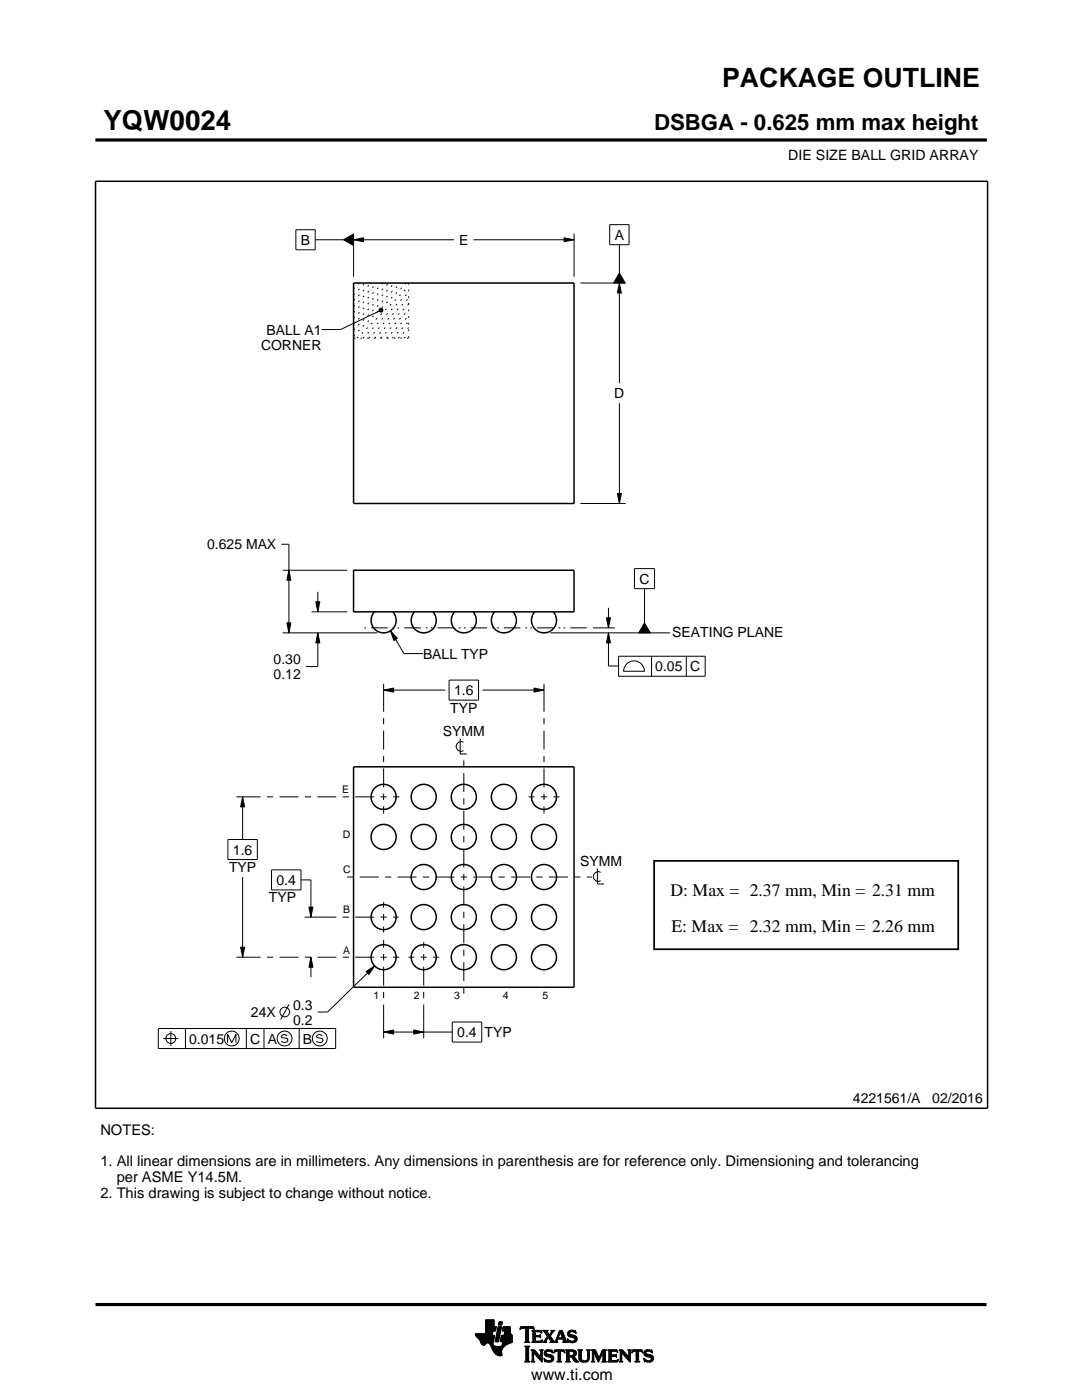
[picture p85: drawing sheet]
<svg xmlns="http://www.w3.org/2000/svg" width="216mm" height="279mm" viewBox="0 0 216 279" stroke-linecap="round" stroke-linejoin="round" font-family="sans-serif">
<defs><g id="words">
<text font-size="5.5" x="20.6" y="26">YQW0024</text>
<text font-size="5.3" x="144.1" y="17.4">PACKAGE OUTLINE</text>
<text font-size="4.4" x="130.5" y="26">DSBGA - 0.625 mm max height</text>
<g font-size="3.5">
<text x="133.8" y="178.9">D: Max = 2.37 mm, Min = 2.31 mm</text>
<text x="134" y="185.9">E: Max = 2.32 mm, Min = 2.26 mm</text>
</g>
<text font-size="3.2" x="106" y="275.3">www.ti.com</text>
<g font-size="2.9">
<text x="20" y="226.5">NOTES:</text>
<text x="20" y="232.8">1. All linear dimensions are in millimeters. Any dimensions in parenthesis are for reference only. Dimensioning and tolerancing</text>
<text x="20" y="239.1">2. This drawing is subject to change without notice.</text>
<text x="23.3" y="235.9">per ASME Y14.5M.</text>
</g>
<g font-size="2.8">
<text x="157.3" y="32">DIE SIZE BALL GRID ARRAY</text>
<text x="122.7" y="47.8">A</text>
<text x="60" y="48.9">B</text>
<text x="91.6" y="48.9">E</text>
<text x="52.1" y="69.8">CORNER</text>
<text x="53.2" y="66.8">BALL A1</text>
<text x="122.6" y="79.5">D</text>
<text x="41.3" y="109.6">0.625 MAX</text>
<text x="127.6" y="116.5">C</text>
<text x="84.4" y="131.4">BALL TYP</text>
<text x="134.1" y="127.2">SEATING PLANE</text>
<text x="54.6" y="132.5">0.30</text>
<text x="54.6" y="135.5">0.12</text>
<text x="130.8" y="134">0.05 C</text>
<text x="89.8" y="142.2">TYP</text>
<text x="90.6" y="138.7">1.6</text>
<text x="88.4" y="147">SYMM</text>
<text x="46.5" y="170.5">1.6</text>
<text x="115.8" y="172.9">SYMM</text>
<text x="45.7" y="174">TYP</text>
<text x="55.2" y="176.6">0.4</text>
<text x="53.6" y="180.1">TYP</text>
<text x="50.1" y="203">24X</text>
<text x="58.5" y="201.5">0.3</text>
<text x="37.8" y="208.3">0.015</text>
<text x="49.9" y="208.3">C A</text>
<text x="58.5" y="204.5">0.2</text>
<text x="60.4" y="208.3">B</text>
<text x="91.2" y="207">0.4 TYP</text>
<text x="170.2" y="220.2">4221561/A</text>
<text x="186" y="220.2">02/2016</text>
</g>
<g font-size="2.1">
<text x="68.3" y="158.3">E</text>
<text x="68.4" y="167.3">D</text>
<text x="68.4" y="174.3">C</text>
<text x="68.5" y="182.3">B</text>
<text x="68.5" y="190.3">A</text>
<text x="74.5" y="199.4">1</text>
<text x="82.6" y="199.4">2</text>
<text x="90.6" y="199.3">3</text>
<text x="100.4" y="199.3">4</text>
<text x="108.2" y="199.3">5</text>
</g>
<text font-size=".3" x="102.1" y="28">SCALE 6.000</text>
</g></defs>
<g fill="#000">
<path d="M68.5 47.9l2-1.2v2.3zM70.5 47.9l2-.4v.8zM112.5 47.5l2 .4-2 .4zM123.6 56.5l.4 2h-.8zM123.6 54.5l1.1 2h-2.3zM75.7 61.7l.2-.2 .4 .1 .1 .3-.1 .3-.4 .1-.2-.2zM57.6 113.8l.4 2h-.8zM123.2 98.5h.8l-.4 2zM57.2 124.3h.8l-.4 2zM63 120.1h.8l-.4 2zM63.4 126.3l.4 2h-.8zM76.5 137.7l2-.4v.8z"/>
<path d="M77.9 125.9l1.4 1.5-.7 .4zM106.5 137.3l2 .4-2 .4zM121 123.3h.8l-.4 2zM121.4 126.3l.4 2h-.8zM128.6 124.3l1.2 2h-2.3zM48.4 159l.4 2h-.8zM48 189h.8l-.4 2zM62 191l.4 2h-.8zM61.6 181h.8l-.4 2zM73.1 193.9l1.7-1.1-1.2 1.7zM76.5 206l2-.4v.8zM82.5 205.6l2 .4-2 .4z"/>
</g>
<g fill="none" stroke="#000" stroke-width=".2">
<path d="M19.1 27.9h177.7M196.8 27.7v.5M59 45.8l3.9 .1v4h-3.9zM62.9 47.9h5.6M68.5 47.9l2-1.2v2.3zM70.5 47.9l2-.4v.8zM70.5 46.6v8.6M70.5 47.9h20.1M94.5 47.9h20M112.5 47.5l2 .4-2 .4zM114.5 46.6v8.6M115.8 56.5h9"/>
<path d="M121.7 44.8h3.8v4h-3.8zM123.6 56.5l.4 2h-.8zM123.6 48.8v5.7M123.6 56.5v20M123.6 54.5l1.1 2h-2.3zM75.7 62.1l-7.7 3.7h-3.8M75.7 61.7l.2-.2 .4 .1 .1 .3-.1 .3-.4 .1-.2-.2zM123.2 98.5h.8l-.4 2zM123.6 80.5v20M56.1 108.6h1.5v17.7M56.4 113.8h12.9M57.6 113.8l.4 2h-.8z"/>
<path d="M63.4 118.1v4M115.8 100.5h9M126.6 113.5h4v4h-4zM128.6 117.5v6.8M56.4 126.3h18.9M57.2 124.3h.8l-.4 2zM62.2 122.1h7.1M63 120.1h.8l-.4 2zM63.4 126.3l.4 2h-.8zM63.4 126.3v6.7h-2.4M76.5 137.7l2-.4v.8zM76.5 136.5v4.6"/>
<path d="M76.5 137.7h12.3M77.9 125.9l1.4 1.5-.7 .4zM77.9 125.9l2.7 4.5h3.8M89.6 135.7h5.9v4h-5.9zM96.3 137.7h12.2M106.5 137.3l2 .4-2 .4zM108.5 136.5v4.4M109.8 126.3h23.9M118.3 125.3h4.4M121 123.3h.8l-.4 2zM121.4 126.3l.4 2h-.8zM121.4 126.3v6.6h2"/>
<path d="M121.4 121.3v4M123.4 131h17.3v4h-17.3zM124.8 132.7a2.08 2.08 0 0 1 2.4-.7 2.08 2.08 0 0 1 1.4 2h-4.2l.1-.6zM128.6 124.3l1.2 2h-2.3zM130 131v4M136.9 131v4M47.2 159h4.1M48.4 159l.4 2h-.8zM48.4 159v8.5M91.8 147.4v3.1h1.4M92.5 148.1a.98 .98 0 0 0-1.5 .9 .98 .98 0 0 0 1.5 .8M45.5 167.5h5.9v4h-5.9z"/>
<path d="M48.4 175v16M54.2 173.6h5.9v4h-5.9zM60.1 175.6h1.9v7.4M119.2 173.3v3.1h1.3M119.9 174.1a.98 .98 0 0 0-1.5 .8 .98 .98 0 0 0 1.5 .9M47.2 191h4M48 189h.8l-.4 2zM60.8 183h3.2M61.6 181h.8l-.4 2zM62 191l.4 2h-.8zM62 191v4M73.1 193.9l1.7-1.1-1.2 1.7z"/>
<path d="M74.8 192.8l-9.4 9.2h-2M31.6 205.3h35.4v4h-35.4zM32.6 207.3h3M34.1 205.8v3M37 205.3v4M45.4 208.1v-1.7l.8 1.7 .9-1.7v1.7M49.2 205.3v4M52.7 205.3v4M57.3 206.8l-.5-.4-.5 .2-.2 .3 .2 .2 1 .2 .2 .3-.2 .3-.5 .2-.7-.3M57.7 200.5l-1.7 3M59.7 205.3v4M64.3 206.8l-.5-.4-.5 .2-.2 .3 .2 .2 1 .2 .2 .3-.2 .3-.5 .2-.7-.3"/>
<path d="M76.5 206l2-.4v.8zM76.5 206h13.7M76.5 204.1v3.1M82.5 205.6l2 .4-2 .4zM84.5 204.1v3.1M90.2 204h5.9v4h-5.9zM94.8 266.2h3.5M94.8 266.3h3.5M94.9 266.4h3.3M94.9 266.5h3.8l-.2 1.2M94.9 266.5h3.8M95 266.6h3.7"/>
<path d="M95 266.7h3.7M95.1 266.8h3.6M95.2 266.9h3.4M95.3 267h3.3M95.4 267.1h3.2M95.5 267.2h3.1M95.6 267.3h3M95.7 267.4h2.8M95.7 267.5h2.8M95.7 267.5l.3 .7 .4 .3 .3-.1 .5-.4 .4 .1 .8 1.5M95.8 267.6h2.7M95.8 267.7h2.7"/>
<path d="M95.9 267.8h2.6M95.9 267.9h2.5M95.9 268h2.5M96 268h1.1M96 268.1h1M96.1 268.2h.8M96.1 268.3h.7M96.2 268.4h.6M96.3 268.4h.4M96.9 266.1h1.4M96.9 266h1.4M96.9 265.9h1.4"/>
<path d="M96.9 265.8h1.5M96.9 265.7h1.5M96.9 264.7l2.2 .1-.2 .9h-.5l-.2 .8M96.9 265.6h2M96.9 265.5h2M96.9 265.4h2M96.9 265.3h2.1M96.9 265.2h2.1M96.9 265.1h2.1M96.9 265h2.1M96.9 264.9h2.1M96.9 264.8h2.2"/>
<path d="M96.9 264.6h1.7M96.9 264.5h1.7M96.9 264.4h1.7M96.9 264.3h1.7M96.9 264.2h1.7M96.9 264.1h1.7M96.9 264h1.7M96.9 263.9h1.7M96.9 263.8h1.7M96.9 263.7h1.7M96.9 263.6h1.7M96.9 263.5h1.7"/>
<path d="M96.9 263.4h1.7M97.5 268h.9M97.6 268.1h.8M97.7 268.2h.7M97.7 268.3h.7M97.8 268.4h.6M97.9 268.5h.6M97.9 268.6h.7M98 268.7h1.1M98 268.8h2.6M98 268.8h2.5M98.1 268.9h2.3"/>
<path d="M98.1 269h2.3M98.1 269.1h2.2M98.2 269.2h2.1M98.2 269.2h2M98.2 269.3h2M98.3 269.4h1.9M98.3 269.5h1.8M98.4 269.6h1.7M98.4 269.6l.6 .7 .7 .3 .5-.1-.1-.7M98.4 268v.4l.3 .2 2 .1M98.5 269.7h1.6M98.5 267.7l-.1 .3"/>
<path d="M98.5 269.8h1.6M98.6 269.9h1.5M98.6 264.8v-1.4h-1.7v2.8h-2.1l.2 .5 .7 .8M98.6 270h1.5M98.7 270h1.4M98.8 270.1h1.3M98.8 267.7h.7M98.8 267.6h.7M98.8 267.5h.7M98.9 270.2h1.2M98.9 267.4h.7M98.9 267.3h.7"/>
<path d="M98.9 267.2h.7M98.9 267.1h.7M98.9 267h.7M98.9 270.3h1.3M99 266.9h.6M99 266.9h.7M99 266.8h.7M99 266.7h.7M99 266.6h.7M99 266.5h.7M99.1 270.4h1.1M99.1 266.4h.7"/>
<path d="M99.1 266.3h.7M99.1 266.2h.7M99.1 266.1h.7M99.1 266h.7M99.2 265.9h.7M99.2 265.8h.7M99.2 270.4h1M99.2 265.7h.7M99.2 265.6h.7M99.2 265.5h.7M99.3 265.4h.6M99.3 265.4h.7"/>
<path d="M99.3 265.3h.7M99.3 265.2h.7M99.3 265.1h.7M99.3 265h.7M99.4 270.5h.8M99.4 264.9h.7M99.4 264.8h.7M99.4 264.8h.7l-.6 3h-.7zM99.4 264.5l.2-.7h.7l-.2 .7h-.7M99.5 264.4h.6M99.5 264.3h.7M99.5 264.2h.7"/>
<path d="M99.5 264.1h.7M99.5 264h.7M99.5 263.9h.7M99.6 263.8h.7M99.8 270.6h.1M99.8 267.7h2.4M99.8 267.6h2.4M99.8 267.5h2.4M99.9 267.4h2.3M99.9 267.3h2.3M99.9 267.2h2.3M99.9 267.1h2.3"/>
<path d="M99.9 267h2.3M99.9 266.9h2.3M100 266.9h2.2M100 266.8h2.2M100 266.7h2.2M100 266.6h2.2M100 266.5h2.2M100.1 268.6h.7M100.2 268.5h.7M100.2 268.4h.8M100.2 268.4h.9M100.2 268.3h1"/>
<path d="M100.2 268.2h1.2M100.2 265.6h1.6M100.2 268.1h1.4M100.2 265.5h1.6M100.2 268h1.6M100.3 265.4h1.5M100.3 268h1.7M100.3 267.9h1.9M100.3 265.3h1.5M100.3 267.8h1.9M100.3 265.2h1.5M100.3 265.1h1.5"/>
<path d="M100.3 265h1.5M100.4 264.9h1.4M100.4 264.8h1.4M100.6 266.5l.1-.8h-.5l.2-.9h1.4l.1 1.1 .3 .6v1.4l-1.3 .6M100.6 266.4h1.5M100.6 266.3h1.4M100.6 266.2h1.4M100.6 266.1h1.3M100.7 266h1.2M100.7 265.9h1.2M100.7 265.8h1.1M100.7 265.7h1.1"/>
<path d="M100.9 268.5l-.6 .6-.2 .7M102.2 266.5h-2.2l-.2 1.1 .5 .2-.2 .9M103.7 265.3h.1M103.8 265.2h.2M103.8 265h2.8M103.8 264.9h2.7M103.9 264.8h2.6M104.7 267.8h1M104.7 271.8h1.1M104.7 268.7h1M104.8 267.7h.7M104.8 271.7h.8"/>
<path d="M104.9 265.2h.6M104.9 268.9h.6M104.9 267.6h.6M104.9 267.5l-.2 .3M104.9 267.5h.6M104.9 267.4h.6M104.9 267.3h.6M104.9 267.2h.6M104.9 267.1h.6M104.9 267h.6M104.9 266.8h.6M104.9 266.7h.6"/>
<path d="M104.9 266.6h.6M104.9 266.5h.6M104.9 266.4h.6M104.9 266.3h.6M104.9 266.2h.6M104.9 266.1h.6M104.9 265.9h.6M104.9 265.8h.6M104.9 265.7h.6M104.9 265.6h.6M104.9 265.5h.6M104.9 265.4h.6"/>
<path d="M104.9 265.3h.6M104.9 271.5h.6M104.9 269h.6M104.9 271.4h.6M104.9 271.4v-2.4l-.2-.4h1.1l-.3 .4v2.4M104.9 271.4l-.2 .4h1.1l-.3-.4M104.9 271.3h.6M104.9 271.2h.6M104.9 271.1h.6M104.9 271h.6M104.9 270.9h.6M104.9 270.8h.6"/>
<path d="M104.9 270.6h.6M104.9 270.5h.6M104.9 270.4h.6M104.9 270.3h.6M104.9 270.2h.6M104.9 270.1h.6M104.9 270h.6M104.9 269.9h.6M104.9 269.8h.6M104.9 269.6h.6M104.9 269.5h.6M104.9 269.4h.6"/>
<path d="M104.9 269.3h.6M104.9 269.2h.6M104.9 269.1h.6M105.5 267.5l.2 .3M105.5 267.5v-2.3l.7-.1 .4 .3-.1-.6h-2.6l-.1 .6 .4-.3 .7 .1v2.3M105.7 267.8h-1M105.9 271.8h.8M105.9 269.4h.8M106.1 269.5h.7M106.1 267.8h2M106.1 271.7h.5M106.2 269.6h.7"/>
<path d="M106.2 271.5h.3M106.2 265.6h1.8M106.2 269.8h.8M106.2 271.4h.3M106.2 271.4l-.3 .4h.8l-.2-.4M106.2 271.3h.3M106.2 271.2h.3M106.2 271.1h.3M106.2 271h.3M106.2 270.9h.3M106.2 270.8h.3M106.2 270.6h.3"/>
<path d="M106.2 270.5h.3M106.2 270.4h.3M106.2 270.3h.3M106.2 270.2h.3M106.2 270.1h.3M106.2 270h1M106.2 269.9h.9M106.2 269.8v1.6M106.2 269.8l-.3-.4h.8l1.2 1.4M106.3 267.7h1.8M106.3 265.7h1.8M106.3 267.6h.6"/>
<path d="M106.3 265.8h.6M106.3 267.5l-.2 .3M106.3 267.5h.5M106.3 267.4h.5M106.3 267.3h.5M106.3 267.2h.5M106.3 267.1h.5M106.3 267h.5M106.3 266.8h.5M106.3 266.7h1.6M106.3 266.6h1.6M106.3 266.5h.5"/>
<path d="M106.3 266.4h.5M106.3 266.3h.5M106.3 266.2h.5M106.3 266.1h.5M106.3 265.9h.5M106.4 265.2h.2M106.5 270h.1M106.5 270v1.4M106.5 270l1.6 1.9M106.5 265.3h.1M106.6 270.1h.7M106.7 270.2h.7"/>
<path d="M106.8 270.3h.7M106.8 265.9l.2-.1h.6l.6 .2-.2-.5h-1.9l.2 .3v1.7M106.8 265.9v.6h.8l.3-.2v.7M106.9 270.4h.7M107 270.5h.7M107.1 270.6h.7M107.2 270.8h1M107.3 270.9h.9M107.4 271h.8M107.5 271.1h.7M107.6 271.2h.6M107.6 266.5h.3"/>
<path d="M107.7 271.3h.5M107.7 269.4h.7M107.7 266.8h.2M107.7 267.6h.5M107.8 266.4h.1M107.8 271.4h.4M107.8 267h.1M107.8 265.8h.3M107.8 269.5h.5M107.9 271.5h.3M107.9 269.6h.3M107.9 267l-.3-.2h-.8l.1 .8h.9l.5-.2"/>
<path d="M107.9 269.8h.3M107.9 270.6h.3M107.9 270.5h.3M107.9 270.4h.3M107.9 270.3h.3M107.9 270.2h.3M107.9 270.1h.3M107.9 270h.3M107.9 269.9h.3M107.9 269.8v1M107.9 269.8l-.2-.4h.7l-.2 .4M108 271.7h.2"/>
<path d="M108 265.9h.1M108 267.5h.2M108.1 271.8h.1M108.1 266.1h.1M108.2 267.4h.1M108.2 269.8l-.1 2.1M108.2 267.8h.9M108.3 267.4l-.2 .5-2-.1M108.3 265.6h1M108.5 267.7h.5M108.5 271.1h.1M108.5 265.7h.7"/>
<path d="M108.5 271.2h.2M108.6 271.3h.2M108.6 270.1l.2 .5 1.1 .3 .1 .3-.1 .3h-.5l-.9-.4M108.6 270.1h.4M108.6 270h.4M108.6 270.2h.6M108.6 267.6h.4M108.6 271.4h.4M108.6 269.9h.4M108.6 270.3h1M108.6 265.8h.7M108.6 271.5h.8"/>
<path d="M108.6 269.8h.5M108.7 271.7h1.5M108.7 270.4h1.3M108.7 267.5h.3M108.7 271.8h.1M108.7 265.9h.6M108.7 269.6h1.5M108.8 267.4h.3M108.8 270.5h1.5M108.8 266.1h.6M108.8 269.5h1.4M108.8 267.3h.4"/>
<path d="M108.9 266.2h.6M108.9 267.2h.4M108.9 266.3h.6M108.9 270.6h1.5M109 267.1h.3M109 270l.1 .2 1.2 .3 .2 .6M109 270l.1-.3h.4l.8 .3-.1-.6-.2 .1-.6-.1-.6 .2-.2 .5M109 266.4h1M109.1 271.8h.9M109.1 269.4h.7M109.1 267h.9M109.1 266.5h.8"/>
<path d="M109.1 267.8h-.9M109.2 266.8h.8M109.2 266.6h.6M109.2 266.7h.7M109.2 266.7l-.6 .9-.4 .2M109.3 270.8h1.1M109.5 267.1h.6M109.6 267.2h.6M109.7 271.5h.7M109.7 267.3h.6M109.7 267.8h1.6M109.7 267.8l.2-.2-.5-.7-.4 .8 .1 .1"/>
<path d="M109.7 266.3h.4M109.7 267.4h.6M109.8 270.9h.7M109.8 266.2h.3M109.8 266.6l.9 1.2 1-2.3h.5l.8 2.1 .3 .2M109.8 267.5h.6M109.9 266.1h.3M109.9 269.8h.4M109.9 267.6h.6M109.9 267.7h.7M109.9 271.4h.5M109.9 265.9h.4"/>
<path d="M110 271h.5M110 265.6h.7M110 265.9l-.4 .5-.4-.6 .2-.3h-1.1l.9 1.2M110 265.9l.1-.2-.2-.2h.8l-.9 1.1M110 271.3h.5M110 265.8h.4M110 271.1h.5M110 271.2h.5M110.1 269.4h.1M110.1 265.7h.4M110.1 269.9h.2M110.2 270h.1"/>
<path d="M110.5 270h.1M110.5 269.9h.2M110.5 271.1l-.2 .5-.8 .3-.6-.2-.2 .1-.2-.7M110.5 269.8h.3M110.6 269.6h2.1M110.6 269.5h2M110.6 269.4h2M110.7 267.7h.5M110.8 267.6h.4M110.9 267.5h.3M110.9 267.4h.3M111 267.3h.3"/>
<path d="M111 267.2h1.8M111 267.1h1.8M111.1 267h.3M111.1 271.8h1M111.1 266.8h.4M111.2 266.7h.3M111.2 267.5l.1-.2h1l.1 .2M111.2 267.5v.3h.1M111.2 266.6h.3M111.3 266.5h.3M111.3 271.7h.6M111.3 266.4h.3"/>
<path d="M111.3 271.5h.6M111.3 267.8h-1.6M111.3 269.8h.6M111.4 266.3h.3M111.4 271.4h.5M111.4 271.4l-.1-1.7h-.4l-.4 .4 .2-.7h1.9l.1 .7-.3-.4h-.5v1.7M111.4 270.1h.5M111.4 270h.5M111.4 269.9h.5M111.4 270.5h.5M111.4 270.4h.5M111.4 270.3h.5"/>
<path d="M111.4 270.2h.5M111.4 271.1h.5M111.4 271h.5M111.4 270.9h.5M111.4 270.8h.5M111.4 270.6h.5M111.4 271.4l-.3 .4h1l-.2-.4M111.4 271.3h.5M111.4 271.2h.5M111.4 266.2h.3M111.4 266.1h.4M111.5 265.9h.9"/>
<path d="M111.5 265.8h.8M111.6 265.7h.7M111.6 265.6h.6M111.8 265.9l.4 1.1h-.8zM111.9 266.1h.5M111.9 266.2h.5M111.9 266.3h.6M112 266.4h.5M112 266.5h.6M112.1 266.6h.5M112.1 266.7h.6M112.1 266.8h.6"/>
<path d="M112.2 267h.5M112.2 267.8h1.1M112.3 267.3h.6M112.3 267.4h.6M112.4 267.5h.6M112.4 267.5v.3h-.2M112.4 269.8h.3M112.4 267.6h.6M112.4 267.7h.7M112.6 269.9h.1M112.6 270h.2M112.8 271.8h1"/>
<path d="M112.8 269.4h1.6M113 269.5h1.7M113 271.7h.7M113 269.6h1.9M113 271.5h.6M113 269.8h.6M113 271.4h.6M113 271.4l-.2 .4h1l-.2-.4M113 271.3h.6M113 271.2h.6M113 271.1h.6M113 271h.6"/>
<path d="M113 270.9h.6M113 270.8h1.5M113 270.6h1.6M113 270.5h1.8M113 270.4h.6M113 270.3h.6M113 270.2h.6M113 270.1h.6M113 270h.6M113 269.9h.6M113 269.8v1.6M113 269.8l-.2-.4h1.5l.6 .2 .1 .5"/>
<path d="M113.2 267.3h.2M113.2 267.4h.3M113.2 266.2l.3 .5 1 .3 .2 .3M113.2 266.2h.5M113.2 266.3h.6M113.2 266.1h.5M113.3 267.5h.3M113.3 267.8h-1.1M113.3 266.4h.9M113.3 265.9h.4M113.3 267.6h.6M113.3 266.5h1.3"/>
<path d="M113.3 267.7h1.6M113.3 265.8h.5M113.3 267.8h.2M113.4 266.6h1.5M113.4 265.7h1.5M113.5 266.7h1.5M113.5 265.6h1.4M113.6 269.9l.1-.2h.5l.3 .4M113.6 269.9v.6M113.7 267.8h1.1M113.8 266.8h1.3M113.8 265.5h.6"/>
<path d="M114 268h.4M114.1 270.9h.6M114.2 271h.6M114.2 271.1h.7M114.3 271.2h.6M114.3 267h.8M114.3 269.8h.7M114.3 270.4h.6M114.4 271.3h.6M114.4 271.3l.4 .5h.7M114.4 271.3l-.3-.4-.5-.1v.6M114.4 270.7h.1"/>
<path d="M114.4 270.7l1.1 1.1M114.4 271.4h.7M114.4 269.9h.6M114.4 270.3h.6M114.5 267.6h.5M114.5 270.2h.5M114.5 270h.5M114.5 265.8h.4M114.5 270.1h.5M114.5 270.1l-.2 .3-.3 .1M114.5 271.5h.7M114.6 271.7h.7"/>
<path d="M114.6 267.1h.6M114.6 267.5h.5M114.7 267.2h.5M114.7 267.4h.5M114.7 265.9h.3M114.7 267.3h.5M114.7 271.8h.8M114.8 266.1h.2M114.9 266.2h.1M114.9 266.2l-.1-.7-.2 .1-.5-.1-.6 .2-.3 .5M114.9 266.2l-.7-.4h-.4l-.1 .2 .1 .3 1.1 .4 .3 .5M115 270.1l-.1 .4-.5 .2"/>
<path d="M115.2 267.2l-.3 .6-.7 .2-.6-.2-.2 .1-.2-.7 .9 .5 .4-.1 .2-.3M115.3 269.4h.9M115.4 269.5h.7M115.5 269.6h.5M115.5 269.8h.5M115.5 269.8v1.4l.4 .5 .6 .2 .7-.1 .3-.3 .1-.5M115.5 271h.5M115.5 270.9h.5M115.5 270.8h.5M115.5 270.6h.5M115.5 270.5h.5M115.5 270.4h.5"/>
<path d="M115.5 270.3h.5M115.5 270.2h.5M115.5 270.1h.5M115.5 270h.5M115.5 269.9h.5M115.5 269.8l-.2-.4h.9l-.2 .4M115.5 271.1h.5M115.5 271.2h.5M115.5 271.3h.6M115.6 271.4h.6M115.7 271.5h.8M115.8 271.7h1.5"/>
<path d="M116 269.8v1.2M116 271l.2 .4 .5 .2 .4-.2 .2-.4M116 271.8h1.1M116.8 271.5h.6M117 269.4h.8M117.1 271.4h.4M117.2 269.5h.5M117.2 271.3h.4M117.2 269.6h.4M117.2 271.2h.4M117.2 271.1h.4M117.3 269.8h.3"/>
<path d="M117.3 271h.3M117.3 270.9h.3M117.3 270.8h.3M117.3 270.6h.3M117.3 270.5h.3M117.3 270.4h.3M117.3 270.3h.3M117.3 270.2h.3M117.3 270.1h.3M117.3 270h.3M117.3 269.9h.3M117.6 269.8l.2-.4h-.8l.2 .3 .1 1.3"/>
<path d="M117.6 269.8v1.2M118 271.8h.7M118 269.4h.8M118.1 269.5h.8M118.1 271.7h.5M118.2 269.6h.7M118.2 271.5h.3M118.2 269.8h.8M118.2 271.4h.3M118.2 269.8l-.2-.4h.8l.7 1.6 .7-1.6h.9l-.3 .4M118.2 271.4l-.2 .4h.7l-.2-.4M118.2 271.3h.3"/>
<path d="M118.2 271.2h.3M118.2 271.1h.3M118.2 271h.3M118.2 270.9h.3M118.2 270.8h.3M118.2 270.6h.3M118.2 270.5h.3M118.2 270.4h.3M118.2 270.3h.3M118.2 270.2h.3M118.2 270.1h.3M118.2 270h.9"/>
<path d="M118.2 269.9h.8M118.2 269.8v1.6M118.6 270.1h.5M118.6 270.2h.6M118.7 270.3h.5M118.7 270.4h.6M118.8 270.5h.5M118.8 270.6h.6M118.9 270.8h.5M118.9 270.9h.6M119 271h.8M119 271.1h.8"/>
<path d="M119.1 271.2h.6M119.1 271.3h.6M119.2 271.4h.4M119.2 271.5h.4M119.3 271.7h.2M119.3 271.8h.2M119.6 270.9h.3M119.6 270.8h.3M119.7 270.6h.3M119.7 270.5h.3M119.8 270.4h.3M119.8 270.3h.3"/>
<path d="M119.9 270.2h.3M119.9 270.1h.3M120 270h.8M120 269.9h.8M120 269.8h.8M120.1 271.8h1M120.1 269.6h.7M120.1 269.5h.8M120.2 269.4h.9M120.2 271.7h.7M120.3 271.5h.5M120.3 271.4h.5"/>
<path d="M120.3 271.4l-.2 .4h1l-.3-.4M120.3 271.4v-1.5l-.9 2-.9-2v1.5M120.3 271.3h.5M120.3 271.2h.5M120.3 271.1h.5M120.3 271h.5M120.3 270.9h.5M120.3 270.8h.5M120.3 270.6h.5M120.3 270.5h.5M120.3 270.4h.5M120.3 270.3h.5"/>
<path d="M120.3 270.2h.5M120.3 270.1h.5M120.8 269.8v1.6M121.2 271.8h2M121.2 269.4h1.9M121.4 269.5h1.8M121.4 271.7h1.9M121.5 269.6h1.7M121.5 271.5h1.8M121.5 269.8h.5M121.5 271.4h.5M121.5 269.8l-.3-.4h1.9l.2 .6"/>
<path d="M121.5 269.9h.5M121.5 269.8v1.6M121.5 270.3h.5M121.5 270.2h.5M121.5 270.1h.5M121.5 270h.5M121.5 270.9h.5M121.5 270.8h.5M121.5 270.6h1.5M121.5 270.5h1.5M121.5 270.4h1.5M121.5 271.3h.5"/>
<path d="M121.5 271.2h.5M121.5 271.1h.5M121.5 271h.5M122.6 270.4l.4-.2v.7l-.2-.2h-.8v.7l.2 .1M122.9 270.8h.1M122.9 270.3h.1M123 269.8h.3M123.1 271.4h.3M123.2 269.9h.1M123.3 270h.1M123.3 270l-.4-.3h-.8l-.1 .7M123.3 271.3h.1"/>
<path d="M123.4 271.2h.1M123.4 271.2l-.2 .6h-2l.3-.4M123.4 271.2l-.3 .3h-.4M123.5 271.8h.8M123.5 269.4h.7M123.6 269.5h.7M123.7 271.7h.5M123.7 269.6h.7M123.7 271.5h.4M123.7 269.8h.8M123.7 271.4h.4M123.7 269.8l-.2-.4h.7l1.2 1.4 .1-1"/>
<path d="M123.7 271.4l-.2 .4h.8l-.2-.4M123.7 271.3h.4M123.7 271.2h.4M123.7 271.1h.4M123.7 271h.4M123.7 270.9h.4M123.7 270.8h.4M123.7 270.6h.4M123.7 270.5h.4M123.7 270.4h.4M123.7 270.3h.4M123.7 270.2h.4"/>
<path d="M123.7 270.1h.4M123.7 270h1M123.7 269.9h.9M123.7 269.8v1.6M124.1 270v1.4M124.1 270h.1M124.2 270.1h.6M124.2 270.2h.7M124.3 270.3h.7M124.4 270.4h.7M124.5 270.5h.7M124.6 270.6h.7"/>
<path d="M124.7 270.8h1.1M124.8 270.9h1M124.9 271h.9M125 271.1h.8M125.1 271.2h.7M125.2 271.3h.6M125.2 269.4h.8M125.3 271.4h.5M125.4 269.5h.5M125.4 271.5h.4M125.4 269.6h.4M125.5 269.8h.3"/>
<path d="M125.5 269.8l-.3-.4h.8l-.2 .4M125.5 269.9h.3M125.5 270.2h.3M125.5 270.1h.3M125.5 270h.3M125.5 270.4h.3M125.5 270.3h.3M125.5 270.6h.3M125.5 270.5h.3M125.5 271.7h.3M125.6 271.8h.2M125.8 269.8v2.1l-1.7-1.9"/>
<path d="M126 270h.1M126.1 269.9h.1M126.1 269.8h.3M126.1 269.6h2.1M126.2 269.5h2M126.2 269.4h2M126.6 271.8h1.1M126.9 271.7h.6M126.9 271.5h.5M126.9 269.8h.5M126.9 271.4h.5M126.9 271.4v-1.7h-.5l-.3 .4 .1-.7h1.9l.2 .7-.4-.4h-.5v1.7"/>
<path d="M126.9 270.1h.5M126.9 270h.5M126.9 269.9h.5M126.9 270.5h.5M126.9 270.4h.5M126.9 270.3h.5M126.9 270.2h.5M126.9 271.1h.5M126.9 271h.5M126.9 270.9h.5M126.9 270.8h.5M126.9 270.6h.5"/>
<path d="M126.9 271.4l-.3 .4h1.1l-.3-.4M126.9 271.3h.5M126.9 271.2h.5M128 269.8h.3M128.1 269.9h.2M128.2 270h.1M128.4 271.1h.1M128.4 271.2h.2M128.5 271.3h.2M128.5 270.1l.1 .4 .5 .3M128.5 270.1h.4M128.5 270h.4"/>
<path d="M128.5 270.2h.6M128.5 271.4h.4M128.5 269.9h.4M128.5 270.3h1M128.5 271.5h.8M128.5 269.8h.5M128.6 271.7h1.5M128.6 270.4h1.3M128.6 271.8h.1M128.6 269.6h1.5M128.7 270.5h1.5M128.7 269.5h1.4"/>
<path d="M128.8 270.6h1.5M128.9 270l.1 .2 1.2 .3 .2 .6M128.9 270l.1-.3h.4l.8 .3-.1-.6-.2 .1-.6-.1-.6 .2-.2 .5M128.9 271.8h1M129 269.4h.7M129.1 270.8l.7 .2 .1 .4-.7 .1-.8-.4M129.2 270.8h1.1M129.6 271.5h.7M129.6 270.9h.8M129.8 269.8h.4M129.8 271.4h.5M129.9 271h.5"/>
<path d="M129.9 271.3h.5M129.9 271.1h.5M129.9 271.2h.5M129.9 269.4h.2M130 269.9h.2M130.1 270h.1M130.4 271.1l-.3 .5-.7 .3-.6-.2-.2 .1-.2-.7"/>
<circle cx="34.1" cy="207.2" r=".99"/>
<circle cx="46.2" cy="207.3" r="1.49"/>
<circle cx="56.8" cy="207.3" r="1.49"/>
<circle cx="56.8" cy="202" r=".98"/>
<circle cx="63.8" cy="207.3" r="1.49"/>
</g>
<g fill="none" stroke="#000" stroke-width=".3">
<path d="M19.1 36.2h178v185h-178zM70.5 56.5h44v44h-44zM70.5 113.8h44v8.3h-44zM74.7 122.1a2.5 2.5 0 0 0 .1 3.5 2.5 2.5 0 0 0 3.5 0 2.5 2.5 0 0 0 .1-3.5M82.7 122.1a2.5 2.5 0 0 0 .1 3.5 2.5 2.5 0 0 0 3.5 0 2.5 2.5 0 0 0 .1-3.5M90.7 122.1a2.5 2.5 0 0 0 .1 3.5 2.5 2.5 0 0 0 3.5 0 2.5 2.5 0 0 0 .1-3.5M98.7 122.1a2.5 2.5 0 0 0 .1 3.5 2.5 2.5 0 0 0 3.5 0 2.5 2.5 0 0 0 .1-3.5M106.7 122.1a2.5 2.5 0 0 0 .1 3.5 2.5 2.5 0 0 0 3.5 0 2.5 2.5 0 0 0 .1-3.5M70.5 153h44v44h-44z"/>
<circle cx="76.5" cy="159" r="2.5"/>
<circle cx="84.5" cy="159" r="2.5"/>
<circle cx="92.5" cy="159" r="2.5"/>
<circle cx="100.5" cy="159" r="2.5"/>
<circle cx="108.5" cy="159" r="2.5"/>
<circle cx="76.5" cy="167" r="2.5"/>
<circle cx="84.5" cy="167" r="2.5"/>
<circle cx="84.5" cy="175" r="2.5"/>
<circle cx="92.5" cy="167" r="2.5"/>
<circle cx="92.5" cy="175" r="2.5"/>
<circle cx="100.5" cy="167" r="2.5"/>
<circle cx="100.5" cy="175" r="2.5"/>
<circle cx="108.5" cy="167" r="2.5"/>
<circle cx="108.5" cy="175" r="2.5"/>
<circle cx="76.5" cy="183" r="2.5"/>
<circle cx="76.5" cy="191" r="2.5"/>
<circle cx="84.5" cy="191" r="2.5"/>
<circle cx="84.5" cy="183" r="2.5"/>
<circle cx="92.5" cy="191" r="2.5"/>
<circle cx="92.5" cy="183" r="2.5"/>
<circle cx="100.5" cy="191" r="2.5"/>
<circle cx="100.5" cy="183" r="2.5"/>
<circle cx="108.5" cy="183" r="2.5"/>
<circle cx="108.5" cy="191" r="2.5"/>
</g>
<path d="M19 27.9h177.8M19 260.3h177.8" fill="none" stroke="#000" stroke-width=".63" stroke-linecap="butt"/>
<g fill="none" stroke="#000" stroke-width=".2" stroke-dasharray=".3 1" stroke-linecap="butt">
<path d="M70.5 57.7l1.2-1.2M70.5 58.8l2.4-2.3M70.5 60l3.6-3.5M81.5 56.5v11M70.5 61.2l4.7-4.7M70.5 62.3l5.9-5.8M70.5 63.5l7.1-7M70.5 64.7l8.2-8.2M70.5 65.8l9.4-9.3M70.5 67l10.6-10.5M71.3 67.5l10.2-10.3M72.4 67.5l9.1-9.1"/>
<path d="M73.6 67.5l7.9-8M74.8 67.5l6.7-6.8M75.9 67.5l5.6-5.6M77.1 67.5l4.4-4.5M78.3 67.5l3.2-3.3M79.5 67.5l2-2.1M80.6 67.5l.9-.9M81.5 67.5h-11"/>
</g>
<path d="M117.1 125.3h-44.5" fill="none" stroke="#000" stroke-width=".2" stroke-dasharray="3.3 1 .3 .7 .3 1" stroke-linecap="butt"/>
<g fill="none" stroke="#000" stroke-width=".2" stroke-dasharray="1.3 1.3 3.8 1.3" stroke-dashoffset=".6" stroke-linecap="butt">
<path d="M76.5 159v3.4M76.5 159v-17.9M76.5 159h-25.2M76.5 159h3.2M108.5 159v3.3M108.5 159v-18.1M108.5 159h-3M108.5 159h3.1M92.5 175v23.6M92.5 175v-23.9M92.5 175h-23.3M92.5 175h25.6"/>
<path d="M76.5 183v3.1M76.5 191v13.1M76.5 191v-3.4M76.5 183v-3M76.5 191h-25.3M76.5 191h3.2M76.5 183h-12.5M76.5 183h3M84.5 191h-3M84.5 191h3.1M84.5 191v13.1M84.5 191v-3"/>
</g>
<path d="M130.5 171.8h60.7v17.6h-60.7z" fill="none" stroke="#000" stroke-width=".35"/>
<use href="#words"/>
</svg>
